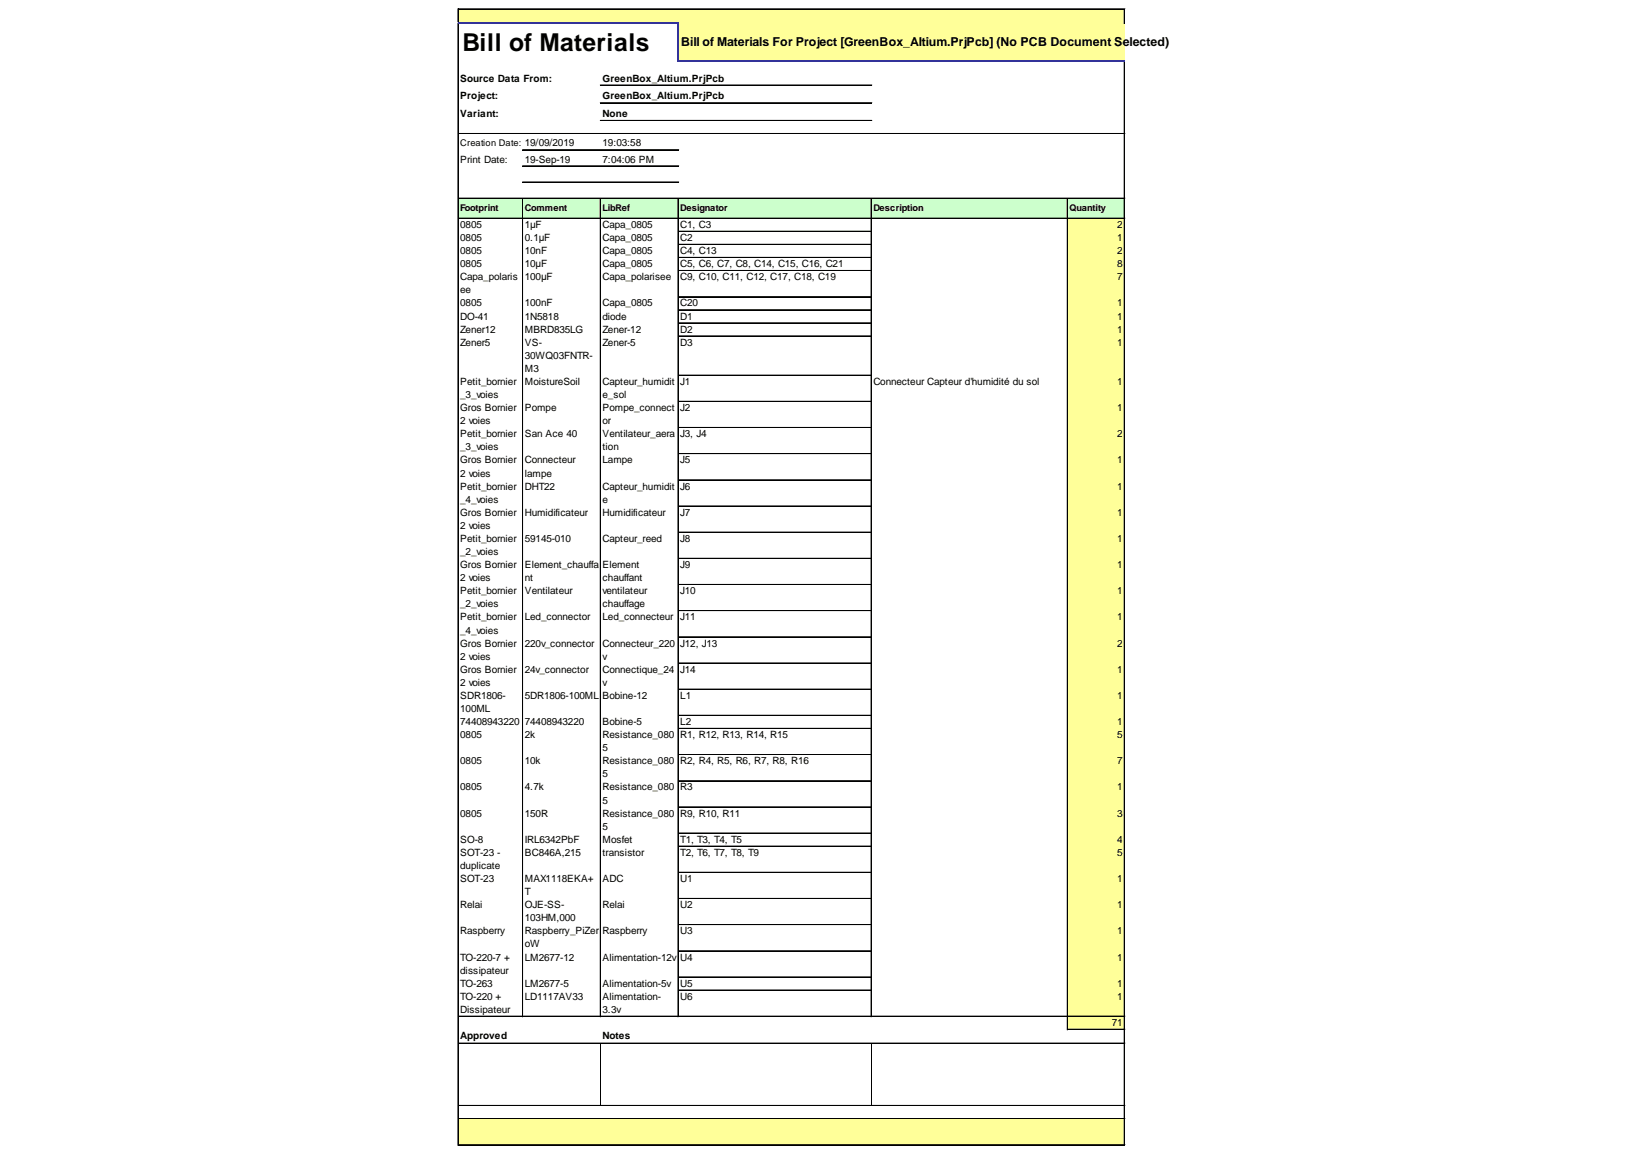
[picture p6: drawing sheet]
<svg xmlns="http://www.w3.org/2000/svg" width="297mm" height="210mm" viewBox="0 0 297 210" stroke-linecap="round" stroke-linejoin="round" font-family="sans-serif">
<defs><g id="words">
<text font-size="4.5" x="84.1" y="9.3">Bill of Materials</text>
<text font-size="2.2" x="123.8" y="8.4">Bill of Materials For Project [GreenBox_Altium.PrjPcb] (No PCB Document Selected)</text>
<g font-size="1.8">
<text x="83.7" y="14.9">Source Data From:</text>
<text x="109.5" y="14.9">GreenBox_Altium.PrjPcb</text>
<text x="83.7" y="18.1">Project:</text>
<text x="83.7" y="21.3">Variant:</text>
<text x="109.5" y="18.1">GreenBox_Altium.PrjPcb</text>
<text x="109.5" y="21.3">None</text>
<text x="83.7" y="29.5">Print Date:</text>
<text x="95.4" y="29.5">19-Sep-19</text>
<text x="109.5" y="26.6">19:03:58</text>
<text x="109.5" y="29.5">7:04:06 PM</text>
<text x="83.7" y="41.4">0805</text>
<text x="95.4" y="41.4">1µF</text>
<text x="109.5" y="41.4">Capa_0805</text>
<text x="123.7" y="41.4">C1, C3</text>
<text x="203.1" y="41.4">2</text>
<text x="83.7" y="43.8">0805</text>
<text x="83.7" y="46.2">0805</text>
<text x="95.4" y="43.8">0.1µF</text>
<text x="95.4" y="46.2">10nF</text>
<text x="109.5" y="43.8">Capa_0805</text>
<text x="109.5" y="46.2">Capa_0805</text>
<text x="123.7" y="43.8">C2</text>
<text x="123.7" y="46.2">C4, C13</text>
<text x="203.1" y="43.8">1</text>
<text x="203.1" y="46.2">2</text>
<text x="83.7" y="48.6">0805</text>
<text x="83.7" y="50.9">Capa_polaris</text>
<text x="83.7" y="53.3">ee</text>
<text x="95.4" y="48.6">10µF</text>
<text x="95.4" y="50.9">100µF</text>
<text x="109.5" y="48.6">Capa_0805</text>
<text x="109.5" y="50.9">Capa_polarisee</text>
<text x="123.7" y="48.6">C5, C6, C7, C8, C14, C15, C16, C21</text>
<text x="123.7" y="50.9">C9, C10, C11, C12, C17, C18, C19</text>
<text x="203.1" y="48.6">8</text>
<text x="203.1" y="50.9">7</text>
<text x="83.7" y="55.7">0805</text>
<text x="83.7" y="58.1">DO-41</text>
<text x="95.4" y="55.7">100nF</text>
<text x="95.4" y="58.1">1N5818</text>
<text x="109.5" y="55.7">Capa_0805</text>
<text x="109.5" y="58.1">diode</text>
<text x="123.7" y="55.7">C20</text>
<text x="123.7" y="58.1">D1</text>
<text x="203.1" y="55.7">1</text>
<text x="203.1" y="58.1">1</text>
<text x="83.7" y="60.4">Zener12</text>
<text x="83.7" y="62.8">Zener5</text>
<text x="95.4" y="60.4">MBRD835LG</text>
<text x="95.4" y="62.8">VS-</text>
<text x="95.4" y="65.2">30WQ03FNTR-</text>
<text x="109.5" y="60.4">Zener-12</text>
<text x="109.5" y="62.8">Zener-5</text>
<text x="123.7" y="60.4">D2</text>
<text x="123.7" y="62.8">D3</text>
<text x="203.1" y="60.4">1</text>
<text x="203.1" y="62.8">1</text>
<text x="83.7" y="70">Petit_bornier</text>
<text x="95.4" y="67.6">M3</text>
<text x="95.4" y="70">MoistureSoil</text>
<text x="109.5" y="70">Capteur_humidit</text>
<text x="123.7" y="70">J1</text>
<text x="158.8" y="70">Connecteur Capteur d'humidité du sol</text>
<text x="203.1" y="70">1</text>
<text x="83.7" y="72.3">_3_voies</text>
<text x="83.7" y="74.7">Gros Bornier</text>
<text x="83.7" y="77.1">2 voies</text>
<text x="95.4" y="74.7">Pompe</text>
<text x="109.5" y="72.3">e_sol</text>
<text x="109.5" y="74.7">Pompe_connect</text>
<text x="109.5" y="77.1">or</text>
<text x="123.7" y="74.7">J2</text>
<text x="203.1" y="74.7">1</text>
<text x="83.7" y="79.5">Petit_bornier</text>
<text x="83.7" y="81.8">_3_voies</text>
<text x="95.4" y="79.5">San Ace 40</text>
<text x="109.5" y="79.5">Ventilateur_aera</text>
<text x="109.5" y="81.8">tion</text>
<text x="123.7" y="79.5">J3, J4</text>
<text x="203.1" y="79.5">2</text>
<text x="83.7" y="84.2">Gros Bornier</text>
<text x="83.7" y="86.6">2 voies</text>
<text x="83.7" y="89">Petit_bornier</text>
<text x="95.4" y="84.2">Connecteur</text>
<text x="95.4" y="86.6">lampe</text>
<text x="95.4" y="89">DHT22</text>
<text x="109.5" y="84.2">Lampe</text>
<text x="109.5" y="89">Capteur_humidit</text>
<text x="123.7" y="84.2">J5</text>
<text x="123.7" y="89">J6</text>
<text x="203.1" y="84.2">1</text>
<text x="203.1" y="89">1</text>
<text x="83.7" y="91.4">_4_voies</text>
<text x="83.7" y="93.7">Gros Bornier</text>
<text x="95.4" y="93.7">Humidificateur</text>
<text x="109.5" y="91.4">e</text>
<text x="109.5" y="93.7">Humidificateur</text>
<text x="123.7" y="93.7">J7</text>
<text x="203.1" y="93.7">1</text>
<text x="83.7" y="96.1">2 voies</text>
<text x="83.7" y="98.5">Petit_bornier</text>
<text x="83.7" y="100.9">_2_voies</text>
<text x="95.4" y="98.5">59145-010</text>
<text x="109.5" y="98.5">Capteur_reed</text>
<text x="123.7" y="98.5">J8</text>
<text x="203.1" y="98.5">1</text>
<text x="83.7" y="103.2">Gros Bornier</text>
<text x="83.7" y="105.6">2 voies</text>
<text x="83.7" y="108">Petit_bornier</text>
<text x="95.4" y="103.2">Element_chauffa</text>
<text x="95.4" y="105.6">nt</text>
<text x="95.4" y="108">Ventilateur</text>
<text x="109.5" y="103.2">Element</text>
<text x="109.5" y="105.6">chauffant</text>
<text x="109.5" y="108">ventilateur</text>
<text x="123.7" y="103.2">J9</text>
<text x="123.7" y="108">J10</text>
<text x="203.1" y="103.2">1</text>
<text x="203.1" y="108">1</text>
<text x="83.7" y="110.4">_2_voies</text>
<text x="83.7" y="112.8">Petit_bornier</text>
<text x="95.4" y="112.8">Led_connector</text>
<text x="109.5" y="110.4">chauffage</text>
<text x="109.5" y="112.8">Led_connecteur</text>
<text x="123.7" y="112.8">J11</text>
<text x="203.1" y="112.8">1</text>
<text x="83.7" y="115.1">_4_voies</text>
<text x="83.7" y="117.5">Gros Bornier</text>
<text x="83.7" y="119.9">2 voies</text>
<text x="95.4" y="117.5">220v_connector</text>
<text x="109.5" y="117.5">Connecteur_220</text>
<text x="109.5" y="119.9">v</text>
<text x="123.7" y="117.5">J12, J13</text>
<text x="203.1" y="117.5">2</text>
<text x="83.7" y="122.3">Gros Bornier</text>
<text x="83.7" y="124.6">2 voies</text>
<text x="95.4" y="122.3">24v_connector</text>
<text x="109.5" y="122.3">Connectique_24</text>
<text x="109.5" y="124.6">v</text>
<text x="123.7" y="122.3">J14</text>
<text x="203.1" y="122.3">1</text>
<text x="83.7" y="127">SDR1806-</text>
<text x="83.7" y="129.4">100ML</text>
<text x="83.7" y="131.8">74408943220</text>
<text x="95.4" y="127">5DR1806-100ML</text>
<text x="95.4" y="131.8">74408943220</text>
<text x="109.5" y="127">Bobine-12</text>
<text x="109.5" y="131.8">Bobine-5</text>
<text x="123.7" y="127">L1</text>
<text x="123.7" y="131.8">L2</text>
<text x="203.1" y="127">1</text>
<text x="203.1" y="131.8">1</text>
<text x="83.7" y="134.1">0805</text>
<text x="95.4" y="134.1">2k</text>
<text x="109.5" y="134.1">Resistance_080</text>
<text x="109.5" y="136.5">5</text>
<text x="123.7" y="134.1">R1, R12, R13, R14, R15</text>
<text x="203.1" y="134.1">5</text>
<text x="83.7" y="138.9">0805</text>
<text x="83.7" y="143.7">0805</text>
<text x="95.4" y="138.9">10k</text>
<text x="95.4" y="143.7">4.7k</text>
<text x="109.5" y="138.9">Resistance_080</text>
<text x="109.5" y="141.3">5</text>
<text x="109.5" y="143.7">Resistance_080</text>
<text x="123.7" y="138.9">R2, R4, R5, R6, R7, R8, R16</text>
<text x="123.7" y="143.7">R3</text>
<text x="203.1" y="138.9">7</text>
<text x="203.1" y="143.7">1</text>
<text x="83.7" y="148.4">0805</text>
<text x="95.4" y="148.4">150R</text>
<text x="109.5" y="146">5</text>
<text x="109.5" y="148.4">Resistance_080</text>
<text x="123.7" y="148.4">R9, R10, R11</text>
<text x="203.1" y="148.4">3</text>
<text x="83.7" y="153.2">SO-8</text>
<text x="83.7" y="155.5">SOT-23 -</text>
<text x="95.4" y="153.2">IRL6342PbF</text>
<text x="95.4" y="155.5">BC846A,215</text>
<text x="109.5" y="150.8">5</text>
<text x="109.5" y="153.2">Mosfet</text>
<text x="109.5" y="155.5">transistor</text>
<text x="123.7" y="153.2">T1, T3, T4, T5</text>
<text x="123.7" y="155.5">T2, T6, T7, T8, T9</text>
<text x="203.1" y="153.2">4</text>
<text x="203.1" y="155.5">5</text>
<text x="83.7" y="157.9">duplicate</text>
<text x="83.7" y="160.3">SOT-23</text>
<text x="95.4" y="160.3">MAX1118EKA+</text>
<text x="109.5" y="160.3">ADC</text>
<text x="123.7" y="160.3">U1</text>
<text x="203.1" y="160.3">1</text>
<text x="83.7" y="165.1">Relai</text>
<text x="95.4" y="162.7">T</text>
<text x="95.4" y="165.1">OJE-SS-</text>
<text x="95.4" y="167.4">103HM,000</text>
<text x="109.5" y="165.1">Relai</text>
<text x="123.7" y="165.1">U2</text>
<text x="203.1" y="165.1">1</text>
<text x="83.7" y="169.8">Raspberry</text>
<text x="95.4" y="169.8">Raspberry_PiZer</text>
<text x="95.4" y="172.2">oW</text>
<text x="109.5" y="169.8">Raspberry</text>
<text x="123.7" y="169.8">U3</text>
<text x="203.1" y="169.8">1</text>
<text x="83.7" y="174.6">TO-220-7 +</text>
<text x="83.7" y="176.9">dissipateur</text>
<text x="83.7" y="179.3">TO-263</text>
<text x="95.4" y="174.6">LM2677-12</text>
<text x="95.4" y="179.3">LM2677-5</text>
<text x="109.5" y="174.6">Alimentation-12v</text>
<text x="109.5" y="179.3">Alimentation-5v</text>
<text x="123.7" y="174.6">U4</text>
<text x="123.7" y="179.3">U5</text>
<text x="203.1" y="174.6">1</text>
<text x="203.1" y="179.3">1</text>
<text x="83.7" y="181.7">TO-220 +</text>
<text x="83.7" y="184.1">Dissipateur</text>
<text x="95.4" y="181.7">LD1117AV33</text>
<text x="109.5" y="181.7">Alimentation-</text>
<text x="109.5" y="184.1">3.3v</text>
<text x="123.7" y="181.7">U6</text>
<text x="203.1" y="181.7">1</text>
<text x="83.7" y="188.8">Approved</text>
<text x="109.5" y="188.8">Notes</text>
<text x="202.1" y="186.5">71</text>
</g>
<g font-size="1.7">
<text x="83.7" y="26.6">Creation Date: 19/09/2019</text>
<text x="83.7" y="38.4">Footprint</text>
<text x="95.4" y="38.4">Comment</text>
<text x="109.5" y="38.4">LibRef</text>
<text x="123.7" y="38.4">Designator</text>
<text x="158.8" y="38.4">Description</text>
<text x="194.4" y="38.4">Quantity</text>
</g>
</g></defs>
<g fill="#ff9">
<path d="M83.3 1.7h121.2v2.6h-121.2z"/>
<path d="M123.2 4.1h81.3v7.2h-81.3z"/>
</g>
<path d="M83.3 36h121.2v3.8h-121.2z" fill="#cfc"/>
<g fill="#ff9">
<path d="M194 39.6h10.5v2.6h-10.5z"/>
<path d="M194 42h10.5v2.5h-10.5z"/>
<path d="M194 44.4h10.5v2.5h-10.5z"/>
<path d="M194 46.8h10.5v2.5h-10.5z"/>
<path d="M194 49.2h10.5v4.8h-10.5z"/>
<path d="M194 53.9h10.5v2.5h-10.5z"/>
<path d="M194 56.3h10.5v2.5h-10.5z"/>
<path d="M194 58.7h10.5v2.5h-10.5z"/>
<path d="M194 61h10.5v7.3h-10.5z"/>
<path d="M194 68.2h10.5v4.9h-10.5z"/>
<path d="M194 72.9h10.5v4.9h-10.5z"/>
<path d="M194 77.7h10.5v4.9h-10.5z"/>
<path d="M194 82.4h10.5v4.9h-10.5z"/>
<path d="M194 87.2h10.5v4.9h-10.5z"/>
<path d="M194 91.9h10.5v4.9h-10.5z"/>
<path d="M194 96.7h10.5v4.9h-10.5z"/>
<path d="M194 101.5h10.5v4.9h-10.5z"/>
<path d="M194 106.2h10.5v4.9h-10.5z"/>
<path d="M194 111h10.5v4.9h-10.5z"/>
<path d="M194 115.7h10.5v4.9h-10.5z"/>
<path d="M194 120.5h10.5v4.9h-10.5z"/>
<path d="M194 125.2h10.5v62h-10.5z"/>
<path d="M83.3 203.3h121.2v4.9h-121.2z"/>
</g>
<g fill="none" stroke="#000" stroke-width=".18">
<path d="M83.2 1.6v2.4M83.2 4.3v203.9M83.3 1.6v2.4M83.3 4.3v203.9M83.4 1.6h121.1M83.4 1.7h121.1M109.1 15.4h49.4M109.1 15.5h49.4M109.1 18.7h49.4M204.4 1.7v2.6M204.4 11.3v196.9M83.4 24.3h121.1"/>
<path d="M83.4 36h121.1M83.4 36.1h121.1M83.4 39.6h121.1M83.4 39.7h121.1M95 36.1v148.7M95 27.2h28.4M95 27.3h28.4M95 30.1h28.4M95 30.2h28.4M95 33.1h28.4M95.1 36.1v148.7M109.1 36.1v148.7"/>
<path d="M109.1 21.9h49.4M109.1 22h49.4M109.2 36.1v148.7M123.2 36.1v148.7M123.3 36.1v148.7M158.4 36.1v148.7M194 36.1v151.1M194.1 36.1v151.1M123.4 42h35M123.4 42.1h35M123.4 44.4h35M123.4 44.5h35"/>
<path d="M123.4 46.8h35M123.4 49.2h35M123.4 53.9h35M123.4 54h35M123.4 56.3h35M123.4 56.4h35M123.4 58.7h35M123.4 61h35M123.4 61.1h35M123.4 68.2h35M123.4 72.9h35M123.4 73h35"/>
<path d="M123.4 77.7h35M123.4 77.8h35M123.4 82.4h35M123.4 82.5h35M123.4 87.2h35M123.4 87.3h35M123.4 91.9h35M123.4 92h35M123.4 96.7h35M123.4 96.8h35M123.4 101.5h35M123.4 106.2h35"/>
<path d="M123.4 106.3h35M123.4 111h35M123.4 115.7h35M123.4 115.8h35M123.4 120.5h35M123.4 125.2h35M123.4 125.3h35M123.4 130h35M123.4 130.1h35M123.4 132.4h35M123.4 137.1h35M123.4 137.2h35"/>
<path d="M123.4 141.9h35M123.4 146.6h35M123.4 146.7h35M123.4 151.4h35M123.4 151.5h35M123.4 153.8h35M123.4 158.5h35M123.4 158.6h35M123.4 163.3h35M123.4 168h35M123.4 168.1h35M123.4 172.8h35"/>
<path d="M123.4 172.9h35M123.4 177.5h35M123.4 177.6h35M123.4 179.9h35M123.4 180h35M83.4 184.7h121.1M83.4 189.6h121.1M109.2 189.7v11.2M158.4 189.7v11.2M194.2 187h10.3M194.2 187.1h10.3M83.4 200.9h121.1"/>
<path d="M83.4 201h121.1M83.4 203.3h121.1M83.4 208h121.1M83.4 208.1h121.1"/>
</g>
<path d="M83.2 4.1h40.2M123.2 4.3v7M123.4 11.1h81.1" fill="none" stroke="#339" stroke-width=".28"/>
<use href="#words"/>
</svg>
